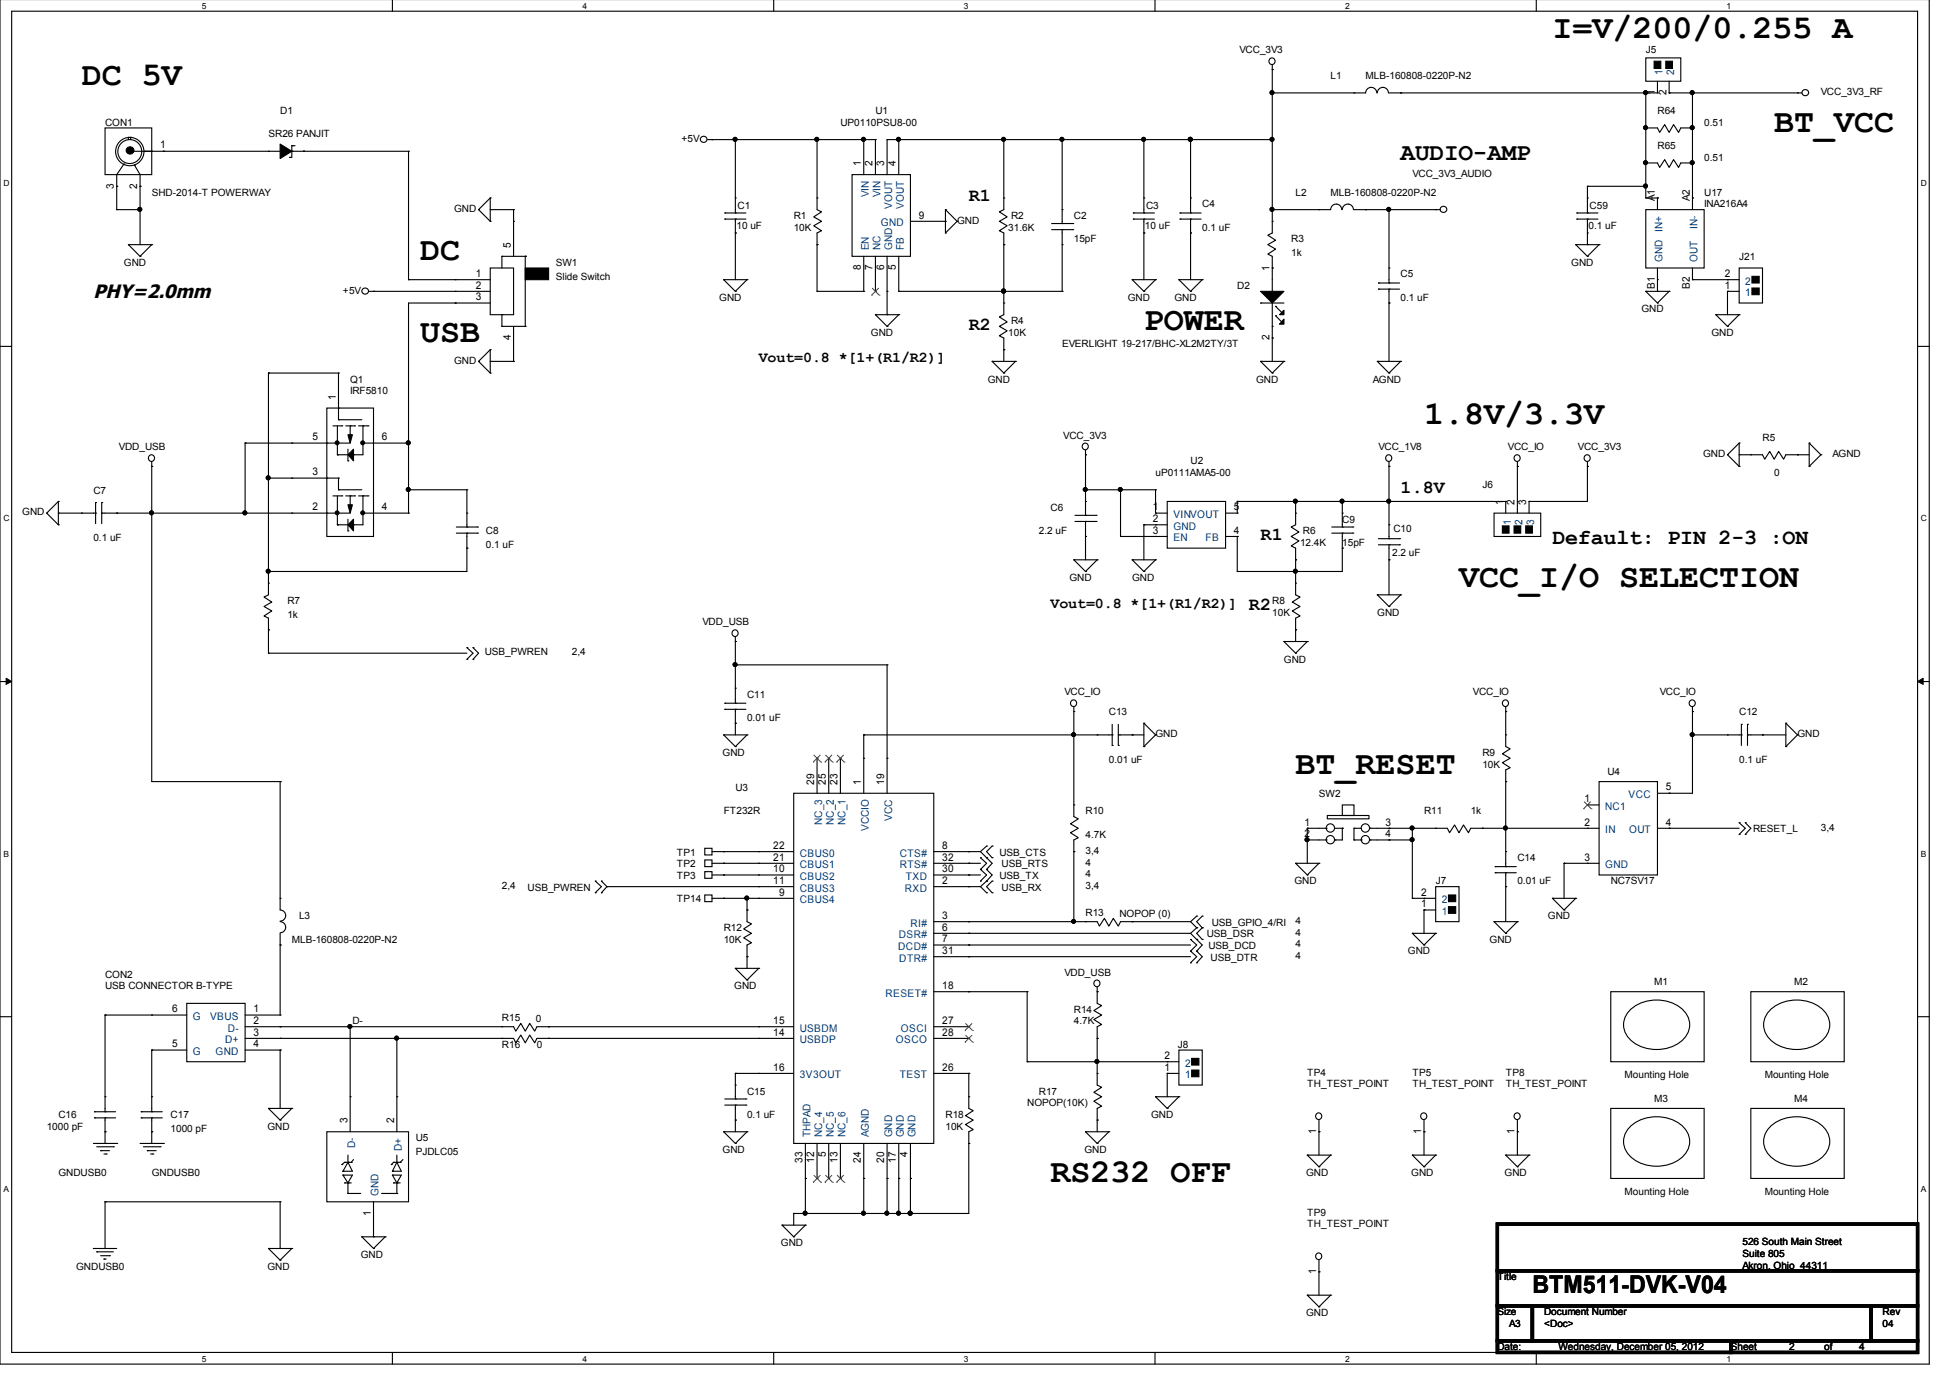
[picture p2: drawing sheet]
<svg xmlns="http://www.w3.org/2000/svg" width="297mm" height="210mm" viewBox="0 0 297 210" stroke-linecap="round" stroke-linejoin="round" font-family="sans-serif">
<defs><g id="words">
<g font-size="5.1">
<text x="236.5" y="5.9">I=V/200/0.255 A</text>
<text x="12.4" y="13">DC 5V</text>
<text x="270.3" y="20.1">BT_VCC</text>
<text x="64" y="39.6">DC</text>
<text x="64" y="52.1">USB</text>
<text x="174.2" y="50.3">POWER</text>
<text x="216.9" y="64.5">1.8V/3.3V</text>
<text x="222.2" y="89.4">VCC_I/O SELECTION</text>
<text x="197.4" y="117.9">BT_RESET</text>
<text x="160" y="180.1">RS232 OFF</text>
</g>
<g font-size="3.7">
<text x="213.4" y="24.4">AUDIO-AMP</text>
<text x="233.4" y="196.9">BTM511-DVK-V04</text>
</g>
<text font-size="3.3" x="236.5" y="82.8">Default: PIN 2-3 :ON</text>
<text font-size="2.9" x="14.2" y="45.4">PHY=2.0mm</text>
<g font-size="2.8">
<text x="147.6" y="30.7">R1</text>
<text x="147.6" y="50.2">R2</text>
<text x="213.4" y="75.1">1.8V</text>
<text x="192" y="82.2">R1</text>
<text x="190.2" y="92.9">R2</text>
</g>
<g font-size="2.3">
<text x="115.6" y="55.2">Vout=0.8 *[1+(R1/R2)]</text>
<text x="160" y="92.6">Vout=0.8 *[1+(R1/R2)]</text>
</g>
<g font-size="1.6" fill="#004080">
<text x="253.2" y="11.4" transform="rotate(-90 253.2 11.4)">1</text>
<text x="255" y="11.4" transform="rotate(-90 255 11.4)">2</text>
<text x="132.3" y="30.1" transform="rotate(-90 132.3 30.1)">VIN</text>
<text x="134.1" y="30.1" transform="rotate(-90 134.1 30.1)">VIN</text>
<text x="134.2" y="34.5">GND</text>
<text x="135.9" y="31.8" transform="rotate(-90 135.9 31.8)">VOUT</text>
<text x="137.7" y="31.8" transform="rotate(-90 137.7 31.8)">VOUT</text>
<text x="253.2" y="35.3" transform="rotate(-90 253.2 35.3)">IN+</text>
<text x="258.6" y="34.9" transform="rotate(-90 258.6 34.9)">IN-</text>
<text x="132.3" y="38.1" transform="rotate(-90 132.3 38.1)">EN</text>
<text x="134.1" y="38.1" transform="rotate(-90 134.1 38.1)">NC</text>
<text x="135.9" y="38.1" transform="rotate(-90 135.9 38.1)">GND</text>
<text x="137.7" y="38.1" transform="rotate(-90 137.7 38.1)">FB</text>
<text x="253.2" y="39.9" transform="rotate(-90 253.2 39.9)">GND</text>
<text x="258.6" y="39.9" transform="rotate(-90 258.6 39.9)">OUT</text>
<text x="265.9" y="45.1">1</text>
<text x="265.9" y="43.4">2</text>
<text x="178.7" y="78.9">VINVOUT</text>
<text x="178.7" y="80.7">GND</text>
<text x="178.7" y="82.5">EN</text>
<text x="183.6" y="82.5">FB</text>
<text x="230.1" y="79.9" transform="rotate(-90 230.1 79.9)">1</text>
<text x="231.9" y="79.9" transform="rotate(-90 231.9 79.9)">2</text>
<text x="233.7" y="79.9" transform="rotate(-90 233.7 79.9)">3</text>
<text x="125.2" y="125.7" transform="rotate(-90 125.2 125.7)">NC_3</text>
<text x="127" y="125.7" transform="rotate(-90 127 125.7)">NC_2</text>
<text x="128.8" y="125.7" transform="rotate(-90 128.8 125.7)">NC_1</text>
<text x="135.9" y="125" transform="rotate(-90 135.9 125)">VCC</text>
<text x="244.5" y="123.4">NC1</text>
<text x="248.1" y="121.6">VCC</text>
<text x="121.8" y="130.5">CBUS0</text>
<text x="132.3" y="126.6" transform="rotate(-90 132.3 126.6)">VCCIO</text>
<text x="137.1" y="130.5">CTS#</text>
<text x="244.5" y="126.9">IN</text>
<text x="248.2" y="126.9">OUT</text>
<text x="121.8" y="135.8">CBUS3</text>
<text x="121.8" y="134">CBUS2</text>
<text x="121.8" y="132.3">CBUS1</text>
<text x="121.8" y="137.6">CBUS4</text>
<text x="137.1" y="132.3">RTS#</text>
<text x="137.8" y="135.8">RXD</text>
<text x="138" y="134">TXD</text>
<text x="219.6" y="137.6">2</text>
<text x="244.5" y="132.3">GND</text>
<text x="136.9" y="142.9">DSR#</text>
<text x="138.7" y="141.2">RI#</text>
<text x="219.6" y="139.4">1</text>
<text x="136.8" y="144.7">DCD#</text>
<text x="137" y="146.5">DTR#</text>
<text x="29.4" y="155.4">G</text>
<text x="32" y="155.4">VBUS</text>
<text x="134.9" y="151.8">RESET#</text>
<text x="29.4" y="160.7">G</text>
<text x="32.9" y="160.7">GND</text>
<text x="34.3" y="158.9">D+</text>
<text x="34.7" y="157.2">D-</text>
<text x="121.8" y="157.2">USBDM</text>
<text x="121.8" y="158.9">USBDP</text>
<text x="136.5" y="158.9">OSCO</text>
<text x="137.2" y="157.2">OSCI</text>
<text x="121.8" y="164.3">3V3OUT</text>
<text x="137.1" y="164.3">TEST</text>
<text x="180.5" y="164.3">1</text>
<text x="180.5" y="162.5">2</text>
<text x="123.4" y="173.2" transform="rotate(-90 123.4 173.2)">THPAD</text>
<text x="125.2" y="173.2" transform="rotate(-90 125.2 173.2)">NC_4</text>
<text x="127" y="173.2" transform="rotate(-90 127 173.2)">NC_5</text>
<text x="128.8" y="173.2" transform="rotate(-90 128.8 173.2)">NC_6</text>
<text x="132.3" y="173.2" transform="rotate(-90 132.3 173.2)">AGND</text>
<text x="135.9" y="173.2" transform="rotate(-90 135.9 173.2)">GND</text>
<text x="137.7" y="173.2" transform="rotate(-90 137.7 173.2)">GND</text>
<text x="139.4" y="173.2" transform="rotate(-90 139.4 173.2)">GND</text>
<text x="54.1" y="174.9" transform="rotate(-90 54.1 174.9)">D-</text>
<text x="61.2" y="175.4" transform="rotate(-90 61.2 175.4)">D+</text>
<text x="57.7" y="182.1" transform="rotate(-90 57.7 182.1)">GND</text>
</g>
<g font-size="1.6">
<text x="252.1" y="14.5" transform="rotate(-90 252.1 14.5)">1</text>
<text x="253.8" y="14.5" transform="rotate(-90 253.8 14.5)">2</text>
<text x="24.4" y="22.6">1</text>
<text x="17.4" y="28.7" transform="rotate(-90 17.4 28.7)">3</text>
<text x="20.9" y="28.7" transform="rotate(-90 20.9 28.7)">2</text>
<text x="131.1" y="25.3" transform="rotate(-90 131.1 25.3)">1</text>
<text x="132.9" y="25.3" transform="rotate(-90 132.9 25.3)">2</text>
<text x="134.7" y="25.3" transform="rotate(-90 134.7 25.3)">3</text>
<text x="136.5" y="25.3" transform="rotate(-90 136.5 25.3)">4</text>
<text x="140" y="33.3">9</text>
<text x="252.1" y="30.7" transform="rotate(-90 252.1 30.7)">A1</text>
<text x="257.4" y="30.7" transform="rotate(-90 257.4 30.7)">A2</text>
<text x="77.8" y="37.8" transform="rotate(-90 77.8 37.8)">5</text>
<text x="131.1" y="41.2" transform="rotate(-90 131.1 41.2)">8</text>
<text x="132.9" y="41.2" transform="rotate(-90 132.9 41.2)">7</text>
<text x="134.7" y="41.2" transform="rotate(-90 134.7 41.2)">6</text>
<text x="136.5" y="41.2" transform="rotate(-90 136.5 41.2)">5</text>
<text x="193.4" y="41.3" transform="rotate(-90 193.4 41.3)">1</text>
<text x="72.5" y="42.2">1</text>
<text x="72.5" y="44">2</text>
<text x="72.5" y="45.7">3</text>
<text x="252.1" y="44" transform="rotate(-90 252.1 44)">B1</text>
<text x="257.4" y="44" transform="rotate(-90 257.4 44)">B2</text>
<text x="262.7" y="44">1</text>
<text x="262.7" y="42.2">2</text>
<text x="77.8" y="51.8" transform="rotate(-90 77.8 51.8)">4</text>
<text x="193.4" y="51.8" transform="rotate(-90 193.4 51.8)">2</text>
<text x="51.1" y="60.9" transform="rotate(-90 51.1 60.9)">1</text>
<text x="47.6" y="67.1">5</text>
<text x="58.2" y="67.1">6</text>
<text x="47.6" y="77.7">2</text>
<text x="47.6" y="72.4">3</text>
<text x="58.2" y="77.7">4</text>
<text x="175.6" y="77.7">1</text>
<text x="188" y="77.7">5</text>
<text x="228.9" y="76.9" transform="rotate(-90 228.9 76.9)">1</text>
<text x="230.7" y="76.9" transform="rotate(-90 230.7 76.9)">2</text>
<text x="232.5" y="76.9" transform="rotate(-90 232.5 76.9)">3</text>
<text x="175.6" y="79.5">2</text>
<text x="175.6" y="81.3">3</text>
<text x="188" y="81.3">4</text>
<text x="124" y="119.6" transform="rotate(-90 124 119.6)">29</text>
<text x="125.8" y="119.6" transform="rotate(-90 125.8 119.6)">25</text>
<text x="127.6" y="119.6" transform="rotate(-90 127.6 119.6)">23</text>
<text x="131.1" y="119.6" transform="rotate(-90 131.1 119.6)">1</text>
<text x="134.7" y="119.6" transform="rotate(-90 134.7 119.6)">19</text>
<text x="198.7" y="125.7">1</text>
<text x="211.1" y="125.7">3</text>
<text x="241.4" y="122.2">1</text>
<text x="241.4" y="125.7">2</text>
<text x="253.7" y="125.7">4</text>
<text x="253.7" y="120.4">5</text>
<text x="117.8" y="131.1">21</text>
<text x="117.8" y="129.3">22</text>
<text x="143.5" y="131.1">32</text>
<text x="143.5" y="129.3">8</text>
<text x="198.7" y="127.5">2</text>
<text x="211.1" y="127.5">4</text>
<text x="241.4" y="131.1">3</text>
<text x="117.8" y="134.6">11</text>
<text x="117.8" y="132.9">10</text>
<text x="118.7" y="136.4">9</text>
<text x="143.5" y="132.9">30</text>
<text x="143.5" y="134.6">2</text>
<text x="216.5" y="136.4">2</text>
<text x="143.5" y="140">3</text>
<text x="143.5" y="141.7">6</text>
<text x="143.5" y="143.5">7</text>
<text x="216.5" y="138.2">1</text>
<text x="143.5" y="145.3">31</text>
<text x="26.2" y="154.2">6</text>
<text x="38.6" y="154.2">1</text>
<text x="38.6" y="156">2</text>
<text x="117.8" y="156">15</text>
<text x="143.5" y="156">27</text>
<text x="143.5" y="150.6">18</text>
<text x="26.2" y="159.5">5</text>
<text x="38.6" y="157.7">3</text>
<text x="38.6" y="159.5">4</text>
<text x="117.8" y="157.7">14</text>
<text x="143.5" y="157.7">28</text>
<text x="177.4" y="161.3">2</text>
<text x="117.8" y="163.1">16</text>
<text x="143.5" y="163.1">26</text>
<text x="177.4" y="163.1">1</text>
<text x="52.9" y="171.1" transform="rotate(-90 52.9 171.1)">3</text>
<text x="60" y="171.1" transform="rotate(-90 60 171.1)">2</text>
<text x="200.5" y="172.7" transform="rotate(-90 200.5 172.7)">1</text>
<text x="216.5" y="172.7" transform="rotate(-90 216.5 172.7)">1</text>
<text x="230.7" y="172.7" transform="rotate(-90 230.7 172.7)">1</text>
<text x="122.3" y="177.1" transform="rotate(-90 122.3 177.1)">33</text>
<text x="124" y="177.1" transform="rotate(-90 124 177.1)">12</text>
<text x="125.8" y="176.3" transform="rotate(-90 125.8 176.3)">5</text>
<text x="127.6" y="177.1" transform="rotate(-90 127.6 177.1)">13</text>
<text x="131.1" y="177.1" transform="rotate(-90 131.1 177.1)">24</text>
<text x="134.7" y="177.1" transform="rotate(-90 134.7 177.1)">20</text>
<text x="136.5" y="177.1" transform="rotate(-90 136.5 177.1)">17</text>
<text x="138.3" y="176.3" transform="rotate(-90 138.3 176.3)">4</text>
<text x="56.5" y="185.2" transform="rotate(-90 56.5 185.2)">1</text>
<text x="200.5" y="194.1" transform="rotate(-90 200.5 194.1)">1</text>
</g>
<g font-size="1.5">
<text x="188.8" y="8.1">VCC_3V3</text>
<text x="250.7" y="8.1">J5</text>
<text x="42.7" y="17.4">D1</text>
<text x="133.3" y="17.4">U1</text>
<text x="202.7" y="12">L1</text>
<text x="208" y="12">MLB-160808-0220P-N2</text>
<text x="252.5" y="17.4">R64</text>
<text x="277.4" y="14.5">VCC_3V3_RF</text>
<text x="16" y="19.1">CON1</text>
<text x="40.9" y="20.9">SR26 PANJIT</text>
<text x="103.8" y="21.6">+5V</text>
<text x="128" y="19.1">UP0110PSU8-00</text>
<text x="252.5" y="22.7">R65</text>
<text x="259.6" y="19.1">0.51</text>
<text x="23.1" y="29.8">SHD-2014-T POWERWAY</text>
<text x="197.4" y="29.8">L2</text>
<text x="202.7" y="29.8">MLB-160808-0220P-N2</text>
<text x="215.1" y="26.9">VCC_3V3_AUDIO</text>
<text x="259.6" y="29.8">U17</text>
<text x="259.6" y="24.5">0.51</text>
<text x="69.2" y="32.3">GND</text>
<text x="112.2" y="34.8">10 uF</text>
<text x="112.4" y="31.8">C1</text>
<text x="120.9" y="33.4">R1</text>
<text x="120.9" y="35.2">10K</text>
<text x="145.8" y="34.1">GND</text>
<text x="153.6" y="35.2">31.6K</text>
<text x="154" y="33.4">R2</text>
<text x="163.6" y="33.4">C2</text>
<text x="174.4" y="34.8">10 uF</text>
<text x="174.6" y="31.8">C3</text>
<text x="183.1" y="31.6">C4</text>
<text x="183.1" y="35.2">0.1 uF</text>
<text x="242" y="34.8">0.1 uF</text>
<text x="242.1" y="31.8">C59</text>
<text x="259.6" y="31.6">INA216A4</text>
<text x="18.9" y="40.5">GND</text>
<text x="84.7" y="40.5">SW1</text>
<text x="163.6" y="36.9">15pF</text>
<text x="196.7" y="36.9">R3</text>
<text x="196.7" y="39">1k</text>
<text x="239.4" y="40.5">GND</text>
<text x="264.9" y="39.6">J21</text>
<text x="52.2" y="44.7">+5V</text>
<text x="84.7" y="42.6">Slide Switch</text>
<text x="109.6" y="45.8">GND</text>
<text x="171.8" y="45.8">GND</text>
<text x="178.9" y="45.8">GND</text>
<text x="188.5" y="44">D2</text>
<text x="213.4" y="42.3">C5</text>
<text x="213.4" y="45.8">0.1 uF</text>
<text x="250" y="47.6">GND</text>
<text x="132.7" y="51.2">GND</text>
<text x="153.6" y="51.2">10K</text>
<text x="154" y="49.4">R4</text>
<text x="161.8" y="52.9">EVERLIGHT 19-217/BHC-XL2M2TY/3T</text>
<text x="260.7" y="51.2">GND</text>
<text x="53.3" y="58.3">Q1</text>
<text x="69.2" y="55.4">GND</text>
<text x="150.5" y="58.3">GND</text>
<text x="191.3" y="58.3">GND</text>
<text x="209.1" y="58.3">AGND</text>
<text x="53.3" y="60">IRF5810</text>
<text x="18.1" y="68.6">VDD_USB</text>
<text x="162" y="66.8">VCC_3V3</text>
<text x="181.4" y="70.7">U2</text>
<text x="210" y="68.6">VCC_1V8</text>
<text x="229.7" y="68.6">VCC_IO</text>
<text x="240.4" y="68.6">VCC_3V3</text>
<text x="259.4" y="69.6">GND</text>
<text x="268.5" y="67.2">R5</text>
<text x="279.1" y="69.6">AGND</text>
<text x="14.2" y="75.2">C7</text>
<text x="160" y="77.8">C6</text>
<text x="176" y="72.5">uP0111AMA5-00</text>
<text x="225.8" y="74.3">J6</text>
<text x="270.3" y="72.5">0</text>
<text x="3.4" y="78.5">GND</text>
<text x="14.2" y="82.5">0.1 uF</text>
<text x="74" y="81.4">C8</text>
<text x="74" y="83.5">0.1 uF</text>
<text x="158.2" y="81.4">2.2 uF</text>
<text x="198" y="83.2">12.4K</text>
<text x="198.5" y="81.4">R6</text>
<text x="204.5" y="79.6">C9</text>
<text x="204.5" y="83.2">15pF</text>
<text x="212.3" y="81">C10</text>
<text x="162.9" y="88.5">GND</text>
<text x="172.5" y="88.5">GND</text>
<text x="212.1" y="84.8">2.2 uF</text>
<text x="43.8" y="92">R7</text>
<text x="43.8" y="94.2">1k</text>
<text x="107" y="95.3">VDD_USB</text>
<text x="193.8" y="92">R8</text>
<text x="193.8" y="93.8">10K</text>
<text x="209.8" y="93.8">GND</text>
<text x="73.8" y="99.8">USB_PWREN</text>
<text x="87.1" y="99.8">2,4</text>
<text x="195.6" y="100.9">GND</text>
<text x="113.8" y="106.3">C11</text>
<text x="162.1" y="105.9">VCC_IO</text>
<text x="224.4" y="105.9">VCC_IO</text>
<text x="252.8" y="105.9">VCC_IO</text>
<text x="113.8" y="109.8">0.01 uF</text>
<text x="168.9" y="109">C13</text>
<text x="176" y="112.3">GND</text>
<text x="264.9" y="109">C12</text>
<text x="273.8" y="112.3">GND</text>
<text x="110.1" y="115.2">GND</text>
<text x="168.9" y="116.3">0.01 uF</text>
<text x="225.8" y="115.2">R9</text>
<text x="225.8" y="116.9">10K</text>
<text x="244.9" y="118">U4</text>
<text x="264.9" y="116.3">0.1 uF</text>
<text x="110.2" y="124.1">FT232R</text>
<text x="112" y="120.5">U3</text>
<text x="165.4" y="124.1">R10</text>
<text x="200.9" y="121.4">SW2</text>
<text x="216.9" y="124.1">R11</text>
<text x="224" y="124.1">1k</text>
<text x="103.1" y="130.3">TP1</text>
<text x="152.2" y="130.3">USB_CTS</text>
<text x="165.4" y="131.8">4</text>
<text x="165.4" y="130.1">3,4</text>
<text x="165.4" y="127.6">4.7K</text>
<text x="231.1" y="131.2">C14</text>
<text x="267" y="126.8">RESET_L</text>
<text x="277.4" y="126.5">3,4</text>
<text x="76.5" y="135.4">2,4</text>
<text x="80.3" y="135.7">USB_PWREN</text>
<text x="103.1" y="133.9">TP3</text>
<text x="103.1" y="137.4">TP14</text>
<text x="103.1" y="132.1">TP2</text>
<text x="152.2" y="133.9">USB_TX</text>
<text x="152.6" y="132.1">USB_RTS</text>
<text x="152.6" y="135.7">USB_RX</text>
<text x="165.4" y="135.4">3,4</text>
<text x="165.4" y="133.6">4</text>
<text x="197.2" y="134.7">GND</text>
<text x="218.7" y="134.7">J7</text>
<text x="231.1" y="134.7">0.01 uF</text>
<text x="245.4" y="134.7">NC7SV17</text>
<text x="44.5" y="143.6">MLB-160808-0220P-N2</text>
<text x="45.6" y="140.1">L3</text>
<text x="110.2" y="141.8">R12</text>
<text x="110.2" y="143.6">10K</text>
<text x="165.4" y="139.5">R13</text>
<text x="170.5" y="139.7">NOPOP (0)</text>
<text x="183.8" y="142.8">USB_DSR</text>
<text x="184.6" y="141">USB_GPIO_4/RI</text>
<text x="197.4" y="142.5">4</text>
<text x="197.4" y="140.7">4</text>
<text x="226.9" y="143.6">GND</text>
<text x="235.8" y="140.1">GND</text>
<text x="16" y="148.9">CON2</text>
<text x="162.1" y="148.6">VDD_USB</text>
<text x="184.1" y="144.5">USB_DCD</text>
<text x="184.4" y="146.3">USB_DTR</text>
<text x="197.4" y="144.3">4</text>
<text x="197.4" y="146.1">4</text>
<text x="214.5" y="145.4">GND</text>
<text x="16" y="150.7">USB CONNECTOR B-TYPE</text>
<text x="76.5" y="155.5">R15</text>
<text x="81.6" y="155.7">0</text>
<text x="111.8" y="150.7">GND</text>
<text x="163.6" y="154.3">R14</text>
<text x="252" y="150">M1</text>
<text x="273.3" y="150">M2</text>
<text x="53.7" y="156.1">D-</text>
<text x="76.5" y="159.6">R16</text>
<text x="81.8" y="159.6">0</text>
<text x="163.6" y="156.1">4.7K</text>
<text x="179.4" y="159.6">J8</text>
<text x="113.8" y="166.7">C15</text>
<text x="158.2" y="166.7">R17</text>
<text x="199.1" y="163.8">TP4</text>
<text x="199.1" y="165.6">TH_TEST_POINT</text>
<text x="215.1" y="163.8">TP5</text>
<text x="215.1" y="165.6">TH_TEST_POINT</text>
<text x="229.4" y="163.8">TP8</text>
<text x="229.4" y="165.6">TH_TEST_POINT</text>
<text x="247.5" y="164.3">Mounting Hole</text>
<text x="252" y="167.8">M3</text>
<text x="268.8" y="164.3">Mounting Hole</text>
<text x="273.3" y="167.8">M4</text>
<text x="7.1" y="172.1">1000 pF</text>
<text x="8.9" y="170.3">C16</text>
<text x="26" y="170.3">C17</text>
<text x="26" y="172.4">1000 pF</text>
<text x="40.7" y="172.1">GND</text>
<text x="63.3" y="173.8">U5</text>
<text x="113.8" y="170.3">0.1 uF</text>
<text x="144" y="170.3">R18</text>
<text x="144" y="172.1">10K</text>
<text x="156.5" y="168.5">NOPOP(10K)</text>
<text x="175.3" y="170.3">GND</text>
<text x="8.9" y="179.2">GNDUSB0</text>
<text x="23.1" y="179.2">GNDUSB0</text>
<text x="63.3" y="176">PJDLC05</text>
<text x="110.1" y="175.6">GND</text>
<text x="165.2" y="175.6">GND</text>
<text x="199" y="179.2">GND</text>
<text x="215" y="179.2">GND</text>
<text x="229.2" y="179.2">GND</text>
<text x="199.1" y="185.2">TP9</text>
<text x="247.5" y="182">Mounting Hole</text>
<text x="268.8" y="182">Mounting Hole</text>
<text x="54.9" y="191.6">GND</text>
<text x="119" y="189.8">GND</text>
<text x="199.1" y="187">TH_TEST_POINT</text>
<text x="265.4" y="189.7">526 South Main Street</text>
<text x="265.4" y="191.4">Suite 805</text>
<text x="11.6" y="193.4">GNDUSB0</text>
<text x="40.7" y="193.4">GND</text>
<text x="228.1" y="195">Title</text>
<text x="265.4" y="193.2">Akron, Ohio 44311</text>
<text x="199" y="200.5">GND</text>
<text x="228.1" y="200.3">Size</text>
<text x="229.9" y="202.1">A3</text>
<text x="235.2" y="200.3">Document Number</text>
<text x="235.2" y="202.1">&lt;Doc&gt;</text>
<text x="286.8" y="200.3">Rev</text>
<text x="286.8" y="202.1">04</text>
<text x="228.1" y="205.7">Date:</text>
<text x="237.4" y="205.7">Wednesday, December 05, 2012</text>
<text x="263.7" y="205.7">Sheet</text>
<text x="272.5" y="205.7">2</text>
<text x="277.9" y="205.7">of</text>
<text x="283.2" y="205.7">4</text>
</g>
<g font-size="1.3">
<text x="30.7" y="1.4">5</text>
<text x="88.7" y="1.4">4</text>
<text x="146.8" y="1.4">3</text>
<text x="204.9" y="1.4">2</text>
<text x="263" y="1.4">1</text>
<text x=".5" y="28.4">D</text>
<text x="292.6" y="28.4">D</text>
<text x=".5" y="79.4">C</text>
<text x="292.6" y="79.4">C</text>
<text x=".5" y="130.5">B</text>
<text x="292.6" y="130.5">B</text>
<text x=".5" y="181.5">A</text>
<text x="292.6" y="181.5">A</text>
<text x="30.7" y="207.4">5</text>
<text x="88.7" y="207.4">4</text>
<text x="146.8" y="207.4">3</text>
<text x="204.9" y="207.4">2</text>
<text x="263" y="207.4">1</text>
</g>
</g></defs>
<path d="M0 -.1v207.9h293.9v-207.9M1.8 1.7h290.3v204.3h-290.3z" fill="none" stroke="#000" stroke-width=".17"/>
<g fill="#fff">
<path d="M30.7 .2h.6v1.3h-.6z"/>
<path d="M30.7 206.3h.6v1.3h-.6z"/>
</g>
<path d="M59.8 -.1v1.8M59.8 206v1.8" fill="none" stroke="#000" stroke-width=".17"/>
<g fill="#fff">
<path d="M88.7 .2h.6v1.3h-.6z"/>
<path d="M88.7 206.3h.6v1.3h-.6z"/>
</g>
<path d="M117.9 -.1v1.8M117.9 206v1.8" fill="none" stroke="#000" stroke-width=".17"/>
<g fill="#fff">
<path d="M146.8 .2h.6v1.3h-.6z"/>
<path d="M146.8 206.3h.6v1.3h-.6z"/>
</g>
<path d="M175.9 -.1v1.8M175.9 206v1.8" fill="none" stroke="#000" stroke-width=".17"/>
<g fill="#fff">
<path d="M204.9 .2h.6v1.3h-.6z"/>
<path d="M204.9 206.3h.6v1.3h-.6z"/>
</g>
<path d="M234 -.1v1.8M234 206v1.8" fill="none" stroke="#000" stroke-width=".17"/>
<g fill="#fff">
<path d="M263 .2h.6v1.3h-.6z"/>
<path d="M263 206.3h.6v1.3h-.6z"/>
<path d="M.5 27.2h.9v1.3h-.9z"/>
<path d="M292.6 27.2h.9v1.3h-.9z"/>
<path d="M.5 78.2h.9v1.4h-.9z"/>
<path d="M292.6 78.2h.9v1.4h-.9z"/>
</g>
<path d="M0 52.8h1.8M292.1 52.8h1.8" fill="none" stroke="#000" stroke-width=".17"/>
<g fill="#fff">
<path d="M.5 129.3h.8v1.4h-.8z"/>
<path d="M292.6 129.3h.8v1.4h-.8z"/>
</g>
<path d="M0 103.8h1.8M292.1 103.8h1.8" fill="none" stroke="#000" stroke-width=".17"/>
<path d="M.9 103.3l.9 .5-.9 .4zM292.1 103.8l.8-.5v.9z" fill="#000" stroke="#000" stroke-width=".15"/>
<g fill="#fff">
<path d="M.5 180.4h.7v1.3h-.7z"/>
<path d="M292.6 180.4h.7v1.3h-.7z"/>
</g>
<g fill="none" stroke="#000" stroke-width=".17">
<path d="M16 19.5h7.1v7.1h-7.1zM193.8 10.6h.1M193.8 14.2h.1M193.8 14.2h14.2a.85 .85 0 0 1 .9-.9 .85 .85 0 0 1 .8 .9M193.8 9.9v25.6l-.7 .3 1.2 .8-1.2 .7 1.2 .6-1.2 .8 .7 .3v5.4M206.2 14.2h.1M209.8 14.2a.85 .85 0 0 1 .9-.9 .85 .85 0 0 1 .8 .9M211.6 14.2h40.9M213.4 14.2h.1M250.7 8.8h5.3v3.6h-5.3zM250.7 14.2h.1M250.7 19.5h.1"/>
<path d="M250.7 19.5h1.8l.3 .7 .8-1.2 .7 1.2 .6-1.2 .8 1.2 .3-.7h1.8M250.7 14.2v16M252.5 14.2h.1M252.5 12.4v1.8M254.3 14.2h.1M254.3 14.2h20.2M254.3 12.4v1.8M257.8 14.2h.1M257.8 19.5h.1M257.8 14.2v17.7M273.8 14.2h.1M17.8 28.4h.1"/>
<path d="M17.8 31.9h.1M17.8 31.9h3.5M18.9 25h.1M18.9 25l-1.1 1.6v5.3M19.6 37.3h.1M19.6 20.9h.1M19.6 23h23.1M19.6 37.3h3.5M19.6 37.3l1.7 1.7M19.6 20.9v.4M19.9 20.9h.1M19.9 20.9v.4"/>
<path d="M20.5 25.2h.1M20.5 25.2l.8 1.4v10.7M21.3 31.9h.1M21.3 28.4h.1M21.3 39h.1M22 23h.1M23.1 37.3h.1M23.1 23h.1M23.1 37.3l-1.8 1.7M24.9 23h.1M40.9 23h.1M44.1 24h.1"/>
<path d="M44.5 23h.1M44.5 22.2h.1M44.5 23h17.7M44.5 22.2v1.8h-.4M44.5 22.2h.3M44.8 22.2h.1M46.2 23h.1M62.2 23h.1M62.2 23v19.6M72.9 31.9h.1M72.9 31.9l1.8 1.8M74.7 31.9h.1"/>
<path d="M74.7 33.7h.1M74.7 30.2h.1M74.7 31.9h3.5M74.7 30.2v3.5M74.7 30.2l-1.8 1.7M76.5 39h.1M76.5 39v1.8M76.5 39h3.5M78.2 31.9h.1M78.2 33.7h.1M78.2 31.9v7.1M80 39h.1"/>
<path d="M80 39v10.7M107.8 21.3h25.6M108.5 21.3h.1M110.4 32.4h.1M110.4 33.4h.1M110.4 32.4h3.2M110.4 33.4h3.2M112 35.5h.1M112 21.3h.1M112 33.4h.1M112 32.4h.1M112 30.2h.1"/>
<path d="M112 21.3v11.1M112 33.4v9.2M124.5 21.3h.1M124.5 37.3h.1M124.5 21.3v10.6l.6 .4-1.1 .7 1.1 .7-1.1 .7 1.1 .8-.6 .3v8.9M124.5 30.2h.1M129.8 26.6h8.9v12.4h-8.9zM131.6 21.3h.1M131.6 21.3v5.3M131.6 39v5.4M133.4 21.3h.1M133.4 21.3v5.3"/>
<path d="M133.4 39v5.4M135.1 21.3h.1M135.1 21.3v5.3M135.1 39v8.9M135.1 21.3h58.7M136.9 21.3h.1M136.9 21.3v5.3M136.9 39v5.4M138.7 33.7h5.3M144 35.5h.1M144 31.9h.1M144 33.7h.1"/>
<path d="M144 31.9v3.6M144 31.9l1.8 1.8M145.8 33.7h.1M145.8 33.7l-1.8 1.8M152.9 21.3h.1M152.9 37.3h.1M152.9 21.3v10.6l-.7 .4 1.2 .7-1.2 .7 1.2 .7-1.2 .8 .7 .3v12.4l-.7 .4 1.2 .7-1.2 .7 1.2 .7-1.2 .8 .7 .3v3.5M152.9 30.2h.1M160.2 35h3.2M160.2 34.1h3.2M161.8 21.3h.1M161.8 34.1h.1"/>
<path d="M161.8 35h.1M161.8 31.9h.1M161.8 37.3h.1M161.8 21.3v12.8M161.8 35v9.4M163.4 35h.1M163.4 34.1h.1M172.6 32.4h.1M172.6 33.4h.1M172.6 32.4h3.3M172.6 33.4h3.3M174.2 21.3h.1"/>
<path d="M174.2 35.5h.1M174.2 33.4h.1M174.2 32.4h.1M174.2 30.2h.1M174.2 21.3v11.1M174.2 33.4v9.2M179.7 32.4h.1M179.7 33.4h.1M179.7 32.4h3.3M179.7 33.4h3.3M181.4 21.3h.1M181.4 35.5h.1"/>
<path d="M181.4 33.4h.1M181.4 32.4h.1M181.4 30.2h.1M181.4 21.3v11.1M181.4 33.4v9.2M193.8 31.9h.1M193.8 21.3h.1M193.8 31.9h8.9a.85 .85 0 0 1 .8-.8 .85 .85 0 0 1 .9 .8M193.8 33.7h.1M200.9 31.9h.1M204.5 31.9a.85 .85 0 0 1 .8-.8 .85 .85 0 0 1 .9 .8M206.2 31.9h13.2"/>
<path d="M208 31.9h.1M211.6 31.9h.1M211.6 31.9v11.2M218.7 31.9h.1M240 37.3h.1M240 37.3h3.6M240 37.3l1.8 1.7M240.2 32.4h.1M240.2 33.4h.1M240.2 32.4h3.2M240.2 33.4h3.2M241.8 28.4h.1"/>
<path d="M241.8 37.3h.1M241.8 39h.1M241.8 33.4h.1M241.8 32.4h.1M241.8 35.5h.1M241.8 30.2h.1M241.8 28.4v4M241.8 33.4v3.9M241.8 28.4h8.9M243.6 37.3h.1M243.6 37.3l-1.8 1.7M250.7 31.9h8.9v8.9h-8.9z"/>
<path d="M250.7 24.8h.1M250.7 28.4h.1M250.7 30.2h.1M250.7 24.8h1.8l.3 .7 .8-1.2 .7 1.2 .6-1.2 .8 1.2 .3-.7h1.8M250.7 30.2h1.8M252.5 30.2h.1M252.5 30.2v1.7M257.8 24.8h.1M257.8 30.2h.1M40.9 56.8h.1M40.9 56.8v33.8l-.7 .3 1.2 .8-1.2 .7 1.2 .7-1.2 .7 .7 .4v5.3M40.9 56.8h10.7"/>
<path d="M51.6 56.8h.1M51.6 56.8v7.1M56.2 44.4h18.5M56.9 44.4h.1M62.2 42.6h.1M62.2 42.6h12.5M69.3 46.2h.1M69.3 42.6h.1M69.3 44.4h.1M72.9 55h.1M72.9 55l1.8 1.8M74.7 40.8h3.5v7.1h-3.5z"/>
<path d="M74.7 55h.1M74.7 56.8h.1M74.7 53.3h.1M74.7 46.2h-12.5v32M74.7 55h3.5M74.7 53.3v3.5M74.7 53.3l-1.8 1.7M76.5 49.7h.1M76.5 47.9h.1M76.5 47.9v1.8M76.5 49.7h3.5M78.2 55h.1"/>
<path d="M78.2 49.7v5.3M80 49.7h.1M110.2 42.6h.1M110.2 42.6h3.6M110.2 42.6l1.8 1.8M112 44.4h.1M113.8 42.6h.1M113.8 42.6l-1.8 1.8M124.5 44.4h.1M124.5 44.4h7.1M131.6 44.4h.1M133.4 47.9h.1"/>
<path d="M133.4 44.4h.1M133.4 47.9h3.5M133.4 47.9l1.7 1.8M135.1 47.9h.1M135.1 49.7h.1M135.1 44.4h.1M136.9 47.9h.1M136.9 44.4h.1M136.9 44.4h24.9M136.9 47.9l-1.8 1.8M151.1 55h.1M151.1 55h3.6"/>
<path d="M151.1 55l1.8 1.8M152.9 44.4h.1M152.9 53.3h.1M152.9 56.8h.1M152.9 46.2h.1M154.7 55h.1M154.7 55l-1.8 1.8M161.8 44.4h.1M172.5 42.6h.1M172.5 42.6h3.5M172.5 42.6l1.7 1.8M174.2 44.4h.1"/>
<path d="M176 42.6h.1M176 42.6l-1.8 1.8M179.6 42.6h.1M179.6 42.6h3.5M179.6 42.6l1.8 1.8M181.4 44.4h.1M183.1 42.6h.1M183.1 42.6l-1.7 1.8M192 55h.1M192 46.2h.1M192 46.2h3.6M192 55h3.6"/>
<path d="M192 55l1.8 1.8M193.8 51.5h.1M193.8 56.8h.1M193.8 44.4h.1M193.8 49.7h.1M193.8 40.8h.1M193.8 46.2v8.8M194.3 46.7h.1M194.3 48.1h.1M194.3 46.7l.9 .9M194.3 48.1l.9 .9M195.6 55h.1"/>
<path d="M195.6 55l-1.8 1.8M209.8 55h.1M209.8 55h3.6M209.8 55l1.8 1.8M210 43.1h.1M210 44h.1M210 43.1h3.2M210 44h3.2M211.6 46.2h.1M211.6 56.8h.1M211.6 44h.1M211.6 43.1h.1"/>
<path d="M211.6 40.8h.1M211.6 44v11M213.4 55h.1M213.4 55l-1.8 1.8M250.7 44.4h.1M250.7 44.4h3.6M250.7 44.4l1.8 1.8M252.5 44.4h.1M252.5 46.2h.1M252.5 42.6h.1M252.5 40.8v3.6M254.3 44.4h.1"/>
<path d="M254.3 44.4l-1.8 1.8M257.8 42.6h.1M257.8 40.8v1.8M257.8 42.6h7.1M261.4 47.9h.1M261.4 47.9h3.5M261.4 47.9l1.7 1.8M263.1 42.6h.1M263.1 44.4h.1M263.1 49.7h.1M263.1 44.4h1.8M263.1 44.4v3.5"/>
<path d="M264.9 40.8h3.6v5.4h-3.6zM264.9 47.9h.1M264.9 47.9l-1.8 1.8M7.1 78.2h.1M7.1 78.2l1.8 1.7M8.9 78.2h.1M8.9 79.9h.1M8.9 76.4h.1M8.9 78.2h5.7M8.9 76.4v3.5M8.9 76.4l-1.8 1.8M12.4 78.2h.1"/>
<path d="M14.6 78.2h.1M14.6 76.6h.1M14.6 76.6v3.2M15.5 76.6h.1M15.5 78.2h.1M15.5 78.2h37.8M15.5 76.6v3.2M17.8 78.2h.1M23.1 78.2h.1M23.1 71h.1M23.1 70.4v48.7h19.6M37.3 78.2h.1"/>
<path d="M37.3 67.5h.1M37.3 67.5h16M37.3 67.5v10.7M40.9 72.8h.1M40.9 72.8h10.7M44.5 67.5h.1M44.5 78.2h.1M44.5 72.8h.1M49.8 62.2h7.1v19.5h-7.1zM49.8 67.5h.1M49.8 78.2h.1M49.8 72.8h.1"/>
<path d="M50.7 64.9h1.4M50.7 75.5h1.4M51.4 69.3h.1M51.4 79.9h.1M51.4 69.3h1.6M51.4 79.9h1.6M51.4 64.9v4.4M51.4 75.5v4.4M51.6 63.9h.1M51.6 62.2h.1M51.6 74.6h.1M51.6 72.8h.1"/>
<path d="M51.6 74.6h3.5M51.6 63.9h3.5M51.6 72.8v1.8M52.1 64.9h.1M52.1 75.5h.1M52.7 64.9h1.3M52.7 75.5h1.3M53 70.2h.1M53 68.4v1.8M53 79.1v1.8M53.3 64.9h.1M53.3 75.5h.1"/>
<path d="M53.3 64.9v1.7M53.3 75.5v1.8M53.8 69.3h.1M53.8 79.9h.1M54 64.9h.1M54 75.5h.1M54.6 64.9h1.4M54.6 75.5h1.4M55.3 64.9h.1M55.3 67.5h.1M55.3 75.5h.1M55.3 78.2h.1"/>
<path d="M55.3 78.2h6.9M55.3 67.5h6.9M55.3 64.9v4.4h-1.5M55.3 75.5v4.4h-1.5M56 64.9h.1M56 75.5h.1M62.2 74.6h.1M62.2 67.5h.1M62.2 78.2h.1M62.2 74.6h8.9M71.1 74.6h.1M71.1 78.2h.1"/>
<path d="M71.1 74.6v5.7M163.7 79.4h3.3M163.7 78.5h3.3M165.4 74.6h.1M165.4 69.3h.1M165.4 78.5h.1M165.4 79.4h.1M165.4 76.4h.1M165.4 74.6h10.6M165.4 68.6v9.9M165.4 79.4v5.9M167 79.4h.1"/>
<path d="M167 78.5h.1M170.7 74.6h.1M170.7 74.6v7.1M174.2 79.9h.1M174.2 79.9v5.4M174.2 79.9h3.6M176 74.6h.1M176 78.2h.1M176 79.9h.1M176 78.2h1.8M176 74.6v3.6M177.8 76.4h8.9v7.1h-8.9z"/>
<path d="M186.7 78.2h1.8M188.5 76.4h.1M188.5 78.2h.1M188.5 76.4v1.8M188.5 76.4h40.9M197.4 76.4h.1M197.4 76.4v3.5l-.7 .4 1.2 .7-1.2 .7 1.2 .7-1.2 .8 .7 .3v7.1l.6 .3-1.1 .8 1.1 .7-1.1 .7 1.1 .7-.6 .4v3.5M197.4 78.2h.1M204.5 76.4h.1M204.5 78.2h.1M204.5 76.4v3.9M211.6 76.4h.1"/>
<path d="M211.6 71h.1M211.6 79.9h.1M211.6 70.4v11.7M227.6 78.2h7.1v3.5h-7.1zM229.4 76.4h.1M229.4 76.4v1.8M231.1 71h.1M231.1 76.4h.1M231.1 70.4v7.8M232.9 76.4h.1M232.9 76.4v1.8M241.8 71h.1"/>
<path d="M241.8 70.4v6h-8.9M263.1 69.3h.1M263.1 69.3l1.8 1.7M264.9 69.3h.1M264.9 71h.1M264.9 67.5h.1M264.9 69.3h3.6l.3 .6 .8-1.1 .7 1.1 .6-1.1 .8 1.1 .3-.6h3.6M264.9 67.5l-1.8 1.8M264.9 67.5v3.5M266.7 69.3h.1M273.8 69.3h.1M275.6 67.5h.1"/>
<path d="M275.6 71h.1M275.6 67.5v3.5M275.6 67.5l1.8 1.8M277.4 69.3h.1M277.4 69.3l-1.8 1.7M40.9 99.5h.1M40.9 95.9h.1M40.9 87.1h.1M40.9 88.8h.1M40.9 99.5h30.2M53 80.9h.1M69.5 81.2h3.2"/>
<path d="M69.5 80.3h3.2M71.1 83.5h.1M71.1 98.7h.1M71.1 80.3h.1M71.1 81.2h.1M71.1 81.2v5.9h-30.2M71.1 98.7l1 .8-1 .9M72.1 98.7h.1M72.1 98.7l.8 .8-.8 .9M72.7 81.2h.1M72.7 80.3h.1M112 97.7h.1"/>
<path d="M112 97v10.1M163.6 85.3h.1M163.6 85.3h3.5M163.6 85.3l1.8 1.8M165.4 81.7h.1M165.4 87.1h.1M167.1 85.3h.1M167.1 85.3l-1.7 1.8M170.7 81.7h.1M170.7 81.7h7.1M172.5 85.3h.1M172.5 85.3h3.5"/>
<path d="M172.5 85.3l1.7 1.8M174.2 87.1h.1M176 85.3h.1M176 81.7h.1M176 85.3l-1.8 1.8M186.7 81.7h1.8M188.5 81.7h.1M188.5 87.1h.1M188.5 81.7v5.4M195.6 97.7h.1M195.6 97.7h3.5M195.6 97.7l1.8 1.8"/>
<path d="M197.4 95.9h.1M197.4 87.1h.1M197.4 85.3h.1M197.4 99.5h.1M197.4 88.8h.1M199.1 97.7h.1M199.1 97.7l-1.7 1.8M202.9 81.2h3.2M202.9 80.3h3.2M204.5 83.5h.1M204.5 80.3h.1M204.5 81.2h.1"/>
<path d="M204.5 81.2v5.9h-16M206.1 81.2h.1M206.1 80.3h.1M209.8 90.6h.1M209.8 90.6h3.6M209.8 90.6l1.8 1.8M210 83h3.2M210 82.1h3.2M211.6 85.3h.1M211.6 92.4h.1M211.6 82.1h.1M211.6 83h.1"/>
<path d="M211.6 83v7.6M213.2 83h.1M213.2 82.1h.1M213.4 90.6h.1M213.4 90.6l-1.8 1.8M42.7 119.1h.1M42.7 119.1v19.5a.85 .85 0 0 1 .8 .9 .85 .85 0 0 1-.8 .8M71.1 100.4h.1M72.1 100.4h.1M110.2 111.9h.1M110.2 111.9h3.6M110.2 111.9l1.8 1.8"/>
<path d="M110.4 107.1h.1M110.4 108h.1M110.4 107.1h3.2M110.4 108h3.2M112 110.2h.1M112 101.3h.1M112 113.7h.1M112 108h.1M112 107.1h.1M112 104.8h.1M112 108v3.9M112 101.3h23.1"/>
<path d="M113.8 111.9h.1M113.8 111.9l-1.8 1.8M124.5 115.5h.1M124.5 115.5v5.3M126.2 115.5h.1M126.2 115.5v5.3M128 115.5h.1M128 115.5v5.3M131.6 111.9h.1M131.6 115.5h.1M131.6 111.9v8.9M131.6 111.9h37.8"/>
<path d="M135.1 101.3h.1M135.1 115.5h.1M135.1 101.3v19.5M163.6 111.9h.1M163.6 108.4h.1M163.6 107.7v16.7l.7 .3-1.2 .8 1.2 .7-1.2 .6 1.2 .8-.7 .3v12.5M167.1 111.9h.1M169.4 113.6h.1M169.4 111.9h.1M169.4 110.3v3.3M170.3 111.9h.1M170.3 113.6h.1"/>
<path d="M170.3 111.9h3.9M170.3 110.3v3.3M172.5 111.9h.1M174.2 113.7h.1M174.2 110.2h.1M174.2 110.2v3.5M174.2 110.2l1.8 1.7M176 111.9h.1M176 111.9l-1.8 1.8M229.4 119.1h.1M229.4 108.4h.1M229.4 107.7v6l.6 .4-1.1 .7 1.1 .7-1.1 .7 1.1 .7-.6 .4v14.7"/>
<path d="M229.4 111.9h.1M243.6 119.1h8.9v14.2h-8.9zM257.8 111.9h.1M257.8 108.4h.1M257.8 111.9h7.5M257.8 107.7v13.1h-5.3M263.1 111.9h.1M265.3 111.9h.1M265.3 110.3h.1M265.3 110.3v3.3M266.2 110.3h.1M266.2 111.9h.1"/>
<path d="M266.2 111.9h5.8M266.2 110.3v3.3M268.5 111.9h.1M272 113.7h.1M272 110.2h.1M272 110.2v3.5M272 110.2l1.8 1.7M273.8 111.9h.1M273.8 111.9l-1.8 1.8M42.7 136.8h.1M90.7 134.2h.1M90.7 136h.1"/>
<path d="M90.7 134.2l.9 .9-.9 .9M91.6 136h.1M91.6 134.2h.1M91.6 134.2l.9 .9M92.5 135.1h.1M92.5 135.1h28.4M92.5 135.1l-.9 .9M107.4 129.2h1.1v1h-1.1zM107.4 132.8h1.1v1h-1.1zM107.4 136.3h1.1v1h-1.1zM107.4 131h1.1v1h-1.1zM108.5 129.7h12.4"/>
<path d="M108.5 131.5h12.4M108.5 133.3h12.4M108.5 136.8h12.4M110.2 129.7h.1M110.2 131.5h.1M110.2 133.3h.1M110.2 136.8h.1M113.8 136.8h.1M113.8 138.6h.1M113.8 136.8v3.6l.7 .3-1.2 .8 1.2 .7-1.2 .6 1.2 .8-.7 .3v3.6M115.6 135.1h.1M115.6 133.3h.1"/>
<path d="M115.6 131.5h.1M115.6 136.8h.1M115.6 129.7h.1M120.9 120.8h21.3v53.4h-21.3zM142.2 129.7h7.2M142.2 131.5h7.2M142.2 133.3h7.2M142.2 135.1h7.2M147.6 129.7h.1M147.6 133.3h.1M147.6 135.1h.1M147.6 131.5h.1"/>
<path d="M149.4 130.7h.1M149.4 132.4h.1M149.4 134.2h.1M149.4 129.7l1.7 1.8-.8 .9M149.4 130.7l.9 .8-.9 .9M149.4 135.1l.9 .9M149.4 132.4l.9 .9-.9 .9M150.3 130.7h.1M150.3 132.4h.1M150.3 128.9h.1M150.3 136h.1M150.3 134.2h.1"/>
<path d="M150.3 128.9l-.9 .8M150.3 134.2l-.9 .9M150.3 132.4l.8 .9-.8 .9M151.1 128.9h.1M151.1 130.7h.1M151.1 134.2h.1M151.1 136h.1M151.1 128.9l-.8 .8 .8 1M151.1 134.2l-.8 .9 .8 .9M163.6 129.7h.1M163.6 122.6h.1M182.3 139.5h.1"/>
<path d="M182.3 139.5l-.9 .9M183.1 139.5h.1M183.1 139.5l-.8 .9 .8 .9M197.4 131.5h.1M197.4 131.5h3.5M197.4 131.5l1.7 1.8M199.1 127.9h.1M199.1 126.2h.1M199.1 133.3h.1M199.1 126.2h2.9M199.1 127.9h2.9M199.1 126.2v5.3"/>
<path d="M200.9 131.5h.1M200.9 131.5l-1.8 1.8M202 127.9h.1M202 126.2h.1M202.2 124.2h6.3v.5h-6.3zM203.4 127.9h.1M203.4 126.2h1.1M204.5 122.6h1.7v1.6h-1.7zM204.5 126.2h.1M204.5 126.2v1.7h-1.1M206.2 126.2h.1M206.2 127.9h.1"/>
<path d="M206.2 126.2h1.1M206.2 127.9h1.1M206.2 126.2v1.7M207.3 127.9h.1M208.7 126.2h11.8l.3 .6 .8-1.1 .7 1.1 .6-1.1 .8 1.1 .3-.6h19.6M208.7 126.2h.1M208.7 127.9h.1M208.7 127.9h6.4M211.6 127.9h.1M211.6 126.2h.1M215.1 126.2h.1M215.1 127.9h.1"/>
<path d="M215.1 136.8h.1M215.1 136.8h3.6M215.1 126.2v10.6M216.9 138.6h.1M216.9 136.8h.1M216.9 138.6v3.6M216.9 138.6h1.8M218.7 135.1h3.6v5.3h-3.6zM218.7 126.2h.1M225.8 126.2h.1M227.8 132h.1M227.8 132.9h.1"/>
<path d="M227.8 132h3.2M227.8 132.9h3.2M229.4 135.1h.1M229.4 126.2h.1M229.4 132.9h.1M229.4 132h.1M229.4 129.7h.1M229.4 132.9v7.5M236.5 136.8h.1M236.5 136.8h3.5M236.5 136.8l1.8 1.8M238.3 131.5h.1"/>
<path d="M238.3 138.6h.1M238.3 131.5h5.3M238.3 131.5v5.3M240 136.8h.1M240 136.8l-1.7 1.8M241.8 122.6h.1M241.8 126.2h.1M241.8 131.5h.1M241.8 122.6h1.8M252.5 126.2h12.4M254.3 126.2h.1M254.3 120.8h.1"/>
<path d="M264.9 125.3h.1M264.9 127.1h.1M264.9 125.3l1 .9-1 .9M265.9 125.3h.1M265.9 127.1h.1M265.9 125.3l.8 .9-.8 .9M0 154.9h1.8M16 154.6h.1M16 154.6h12.4M16 154.6v14.7M23.1 159.9h.1M23.1 154.6h.1"/>
<path d="M23.1 159.9v9.4M23.1 159.9h5.3M28.4 152.8h8.9v8.9h-8.9zM37.3 156.4h40.9l.4 .7 .7-1.2 .7 1.2 .7-1.2 .7 1.2 .4-.7h39.1M37.3 158.2h40.9l.4 .6 .7-1.1 .7 1.1 .7-1.1 .7 1.1 .4-.6h39.1M37.3 154.6h5.4M37.3 159.9h5.4M42.7 159.9h.1M42.7 156.4h.1M42.7 158.2h.1M42.7 143.9h.1M42.7 154.6h.1"/>
<path d="M42.7 140.4a.85 .85 0 0 1 .8 .8 .85 .85 0 0 1-.8 .9M42.7 142.2v12.4M42.7 159.9v8.9M53.3 156.4h.1M53.3 156.4v16M60.5 158.2h.1M60.5 158.2v14.2M76.5 156.4h.1M76.5 158.2h.1M83.6 156.4h.1M83.6 158.2h.1M112 147.5h.1"/>
<path d="M112 147.5h3.6M112 147.5l1.8 1.8M113.8 145.7h.1M113.8 149.3h.1M115.6 147.5h.1M115.6 156.4h.1M115.6 158.2h.1M115.6 147.5l-1.8 1.8M142.2 140.4h24.9l.4 .7 .7-1.2 .7 1.2 .7-1.2 .7 1.2 .4-.7h10.7M142.2 156.4h5.4M142.2 158.2h5.4M142.2 151.1h14.3"/>
<path d="M142.2 143.9h39.2M142.2 145.7h39.2M142.2 142.2h39.2M147.6 151.1h.1M147.6 143.9h.1M147.6 145.7h.1M147.6 142.2h.1M147.6 140.4h.1M147.6 158.2h.1M147.6 156.4h.1M156.5 151.1h.1M156.5 151.1v10.6"/>
<path d="M163.6 140.4h.1M165.4 140.4h.1M167.1 158.2h.1M167.1 151.1h.1M167.1 150.4v2.4l.7 .4-1.2 .7 1.2 .7-1.2 .7 1.2 .8-.7 .3v8.9l.7 .3-1.2 .8 1.2 .7-1.2 .6 1.2 .8-.7 .3v3.6M172.5 140.4h.1M179.6 159.9h3.5v5.4h-3.5zM181.4 144.9h.1M181.4 146.7h.1M181.4 143.1h.1M181.4 144.9l.9 .8-.9 1M181.4 142.2l1.7 1.7-.8 1"/>
<path d="M181.4 143.1l.9 .8-.9 1M181.4 140.4l.9 .9M182.3 144.9h.1M182.3 146.7h.1M182.3 143.1h.1M182.3 141.3h.1M182.3 144.9l.8 .8-.8 1M182.3 141.3l-.9 .9M183.1 141.3h.1M183.1 143.1h.1M183.1 141.3l-.8 .9 .8 .9M215.1 142.2h.1"/>
<path d="M215.1 142.2h3.6M215.1 142.2l1.8 1.7M216.9 143.9h.1M218.7 142.2h.1M218.7 142.2l-1.8 1.7M227.6 140.4h.1M227.6 140.4h3.5M227.6 140.4l1.8 1.8M229.4 142.2h.1M231.1 140.4h.1M231.1 140.4l-1.7 1.8M245.4 151.1h14.2v10.6h-14.2z"/>
<path d="M248.5 153.7a6.1 6.1 0 0 1 8.2 .5 3.2 3.2 0 0 1-1.1 4.8 6.1 6.1 0 0 1-7.6-1 3 3 0 0 1 .5-4.3zM266.7 151.1h14.2v10.6h-14.2zM269.8 153.7a6.1 6.1 0 0 1 8.2 .5 3.2 3.2 0 0 1-1.1 4.8 6.1 6.1 0 0 1-7.6-1 3 3 0 0 1 .5-4.3zM292.1 154.9h1.8M14.2 174.2h3.6M14.4 169.3h.1M14.4 170.3h.1M14.4 169.3h3.2M14.4 170.3h3.2M14.7 174.7h2.6M15.3 175.3h.1M15.3 175.3h1.4"/>
<path d="M15.8 175.8h.4M16 172.4h.1M16 170.3h.1M16 169.3h.1M16 167.1h.1M16 170.3v3.9M16.2 175.8h.1M17.3 174.7h.1M17.8 174.2h.1M21.3 174.2h3.6M21.5 169.3h.1M21.5 170.3h.1"/>
<path d="M21.5 169.3h3.2M21.5 170.3h3.2M21.8 174.7h2.6M22.4 175.3h.1M22.4 175.3h1.4M22.9 175.8h.4M23.1 172.4h.1M23.1 170.3h.1M23.1 169.3h.1M23.1 167.1h.1M23.1 170.3v3.9M23.3 175.8h.1"/>
<path d="M24.4 174.7h.1M24.9 174.2h.1M40.9 168.8h.1M40.9 168.8h3.6M40.9 168.8l1.8 1.8M42.7 170.6h.1M44.5 168.8h.1M44.5 168.8l-1.8 1.8M49.8 172.4h12.4v10.7h-12.4zM52.1 177.4h.1M52.2 178.4h.1M52.2 179h.1"/>
<path d="M52.2 179h1.5l-.7 1.2M52.2 179l.8 1.2M52.5 177.1h.1M52.5 177.1h1M52.5 177.1l-.4 .3M53 177.1h.1M53 177.1l.7 1.3h-1.5M53 177.1l-.8 1.3M53 176v1.1M53.3 167.1h.1M53.5 177.1h.1M53.8 176.6l-.3 .5"/>
<path d="M59.6 177.4h.1M59.8 178.4h.1M59.8 179h.1M59.8 179h1.3l-.6 1.2M59.8 179l.7 1.2M59.9 177.1h.1M59.9 177.1h1.1M59.9 177.1l-.3 .3M60.5 177.1h.1M60.5 167.1h.1M60.5 176v1.1M60.5 177.1l.6 1.3h-1.3"/>
<path d="M60.5 177.1l-.7 1.3M61 177.1h.1M61.4 176.6l-.4 .5M110.2 172.4h.1M110.2 172.4h3.6M110.2 172.4l1.8 1.8M110.4 168.3h3.2M110.4 167.4h3.2M112 163.5h.1M112 170.6h.1M112 174.2h.1M112 167.4h.1"/>
<path d="M112 168.3h.1M112 165.3h.1M112 163.5h8.9M112 163.5v3.9M112 168.3v4.1M113.6 168.3h.1M113.6 167.4h.1M113.8 172.4h.1M113.8 172.4l-1.8 1.8M115.6 163.5h.1M122.7 179.5h.1M122.7 174.2v10.6"/>
<path d="M124.5 179.5h.1M124.5 174.2v5.3M126.2 179.5h.1M126.2 174.2v5.3M128 179.5h.1M128 174.2v5.3M131.6 179.5h.1M131.6 174.2v10.6M135.1 179.5h.1M135.1 174.2v10.6M136.9 179.5h.1M136.9 174.2v10.6"/>
<path d="M138.7 179.5h.1M138.7 174.2v10.6M142.2 163.5h5.4M147.6 163.5h.1M147.6 174.2h.1M147.6 163.5v5.3l.7 .4-1.2 .7 1.2 .7-1.2 .7 1.2 .8-.7 .3v12.4h-26.7M147.6 167.1h.1M156.5 161.7h.1M156.5 161.7h23.1M165.4 172.4h.1M165.4 172.4h3.5M165.4 172.4l1.7 1.8"/>
<path d="M167.1 170.6h.1M167.1 161.7h.1M167.1 174.2h.1M167.1 163.5h.1M168.9 172.4h.1M168.9 172.4l-1.8 1.8M176 167.1h.1M176 167.1h3.6M176 167.1l1.8 1.7M177.8 163.5h.1M177.8 168.8h.1M177.8 161.7h.1"/>
<path d="M177.8 163.5h1.8M177.8 163.5v3.6M179.6 167.1h.1M179.6 167.1l-1.8 1.7M199.1 176h.1M199.1 176h3.6M199.1 176l1.8 1.7M200.9 172.4h.1M200.9 177.7h.1M200.9 170.6v5.4M202.7 176h.1M202.7 176l-1.8 1.7"/>
<path d="M215.1 176h.1M215.1 176h3.6M215.1 176l1.8 1.7M216.9 172.4h.1M216.9 177.7h.1M216.9 170.6v5.4M218.7 176h.1M218.7 176l-1.8 1.7M229.4 176h.1M229.4 176h3.5M229.4 176l1.7 1.7M231.1 172.4h.1"/>
<path d="M231.1 177.7h.1M231.1 170.6v5.4M232.9 176h.1M232.9 176l-1.8 1.7M245.4 168.8h14.2v10.7h-14.2zM248.5 171.5a6.1 6.1 0 0 1 8.2 .5 3.2 3.2 0 0 1-1.1 4.8 6.1 6.1 0 0 1-7.6-1 3 3 0 0 1 .5-4.3zM266.7 168.8h14.2v10.7h-14.2zM269.8 171.5a6.1 6.1 0 0 1 8.2 .5 3.2 3.2 0 0 1-1.1 4.8 6.1 6.1 0 0 1-7.6-1 3 3 0 0 1 .5-4.3zM14.2 190.2h.1M14.2 190.2h3.6M14.7 190.7h.1M14.7 190.7h2.6"/>
<path d="M15.3 191.3h1.4M15.8 191.8h.1M15.8 191.8h.4M16 183.1h.1M16 183.1v7.1M16 183.1h26.7M16.7 191.3h.1M40.9 190.2h.1M40.9 190.2h3.6M40.9 190.2l1.8 1.8M42.7 183.1h.1M42.7 192h.1"/>
<path d="M42.7 183.1v7.1M44.5 190.2h.1M44.5 190.2l-1.8 1.8M52.5 180.2h.1M52.5 180.2h1M53 180.2h.1M53 181.8h.1M53 180.2v1.6M53 181.8h1.9M55.1 188.4h.1M55.1 188.4h3.6M55.1 188.4l1.8 1.8"/>
<path d="M56.9 190.2h.1M56.9 188.4h.1M56.9 183.1v5.3M58.2 181.8h.1M58.2 181.8h2.3M58.7 188.4h.1M58.7 188.4l-1.8 1.8M59.9 180.2h.1M59.9 180.2h1.1M60.5 180.2h.1M60.5 181.8h.1M60.5 180.2v1.6"/>
<path d="M119.1 186.6h.1M119.1 186.6h3.6M119.1 186.6l1.8 1.8M120.9 184.8h.1M120.9 188.4h.1M120.9 184.8v1.8M122.7 184.8h.1M122.7 186.6h.1M122.7 186.6l-1.8 1.8M131.6 184.8h.1M136.9 184.8h.1M138.7 184.8h.1"/>
<path d="M199.1 197.3h.1M199.1 197.3h3.6M199.1 197.3l1.8 1.8M200.9 193.7h.1M200.9 199.1h.1M200.9 192v5.3M202.7 197.3h.1M202.7 197.3l-1.8 1.8"/>
<circle cx="193.7" cy="9.3" r=".49"/>
<circle cx="275" cy="14.1" r=".49"/>
<circle cx="19.8" cy="23.1" r="2.16"/>
<circle cx="19.8" cy="23.1" r="1.82"/>
<circle cx="107.2" cy="21.2" r=".49"/>
<circle cx="219.9" cy="31.9" r=".49"/>
<circle cx="55.6" cy="44.3" r=".49"/>
<circle cx="23" cy="69.8" r=".49"/>
<circle cx="165.3" cy="68" r=".49"/>
<circle cx="211.5" cy="69.8" r=".49"/>
<circle cx="231.1" cy="69.8" r=".49"/>
<circle cx="241.7" cy="69.8" r=".49"/>
<circle cx="111.9" cy="96.4" r=".49"/>
<circle cx="163.5" cy="107.1" r=".49"/>
<circle cx="229.3" cy="107.1" r=".49"/>
<circle cx="257.7" cy="107.1" r=".49"/>
<circle cx="202.6" cy="126.1" r=".64"/>
<circle cx="202.6" cy="127.9" r=".64"/>
<circle cx="208" cy="126.1" r=".64"/>
<circle cx="208" cy="127.9" r=".64"/>
<circle cx="167.1" cy="149.8" r=".49"/>
<circle cx="200.8" cy="170" r=".49"/>
<circle cx="216.9" cy="170" r=".49"/>
<circle cx="231.1" cy="170" r=".49"/>
<circle cx="200.8" cy="191.4" r=".49"/>
</g>
<g fill="#000" stroke="#000" stroke-width=".17">
<path d="M192 44.4h3.6l-1.8 1.8zM194.9 47.9l.7-.6v.6zM195.6 48.6v.8h-.7zM53 66.2h.7l-.4 1.3zM53 76.9h.7l-.4 1.3zM53 69.3l.8-.9v1.8zM53 79.9l.8-.8v1.8z"/>
<path d="M252 9.3h1v1.1h-1z" fill-rule="evenodd"/>
<path d="M253.7 9.3h1.1v1.1h-1.1z" fill-rule="evenodd"/>
<path d="M42.7 21.9l1.8 1.1-1.8 1.1z" fill-rule="evenodd"/>
<path d="M80 40.8h3.6v1.8h-3.6z" fill-rule="evenodd"/>
<path d="M266.9 43.9h1.1v1h-1.1z" fill-rule="evenodd"/>
<path d="M266.9 42.1h1.1v1h-1.1z" fill-rule="evenodd"/>
<path d="M228.9 80.1h1v1.1h-1z" fill-rule="evenodd"/>
<path d="M230.6 80.1h1v1.1h-1z" fill-rule="evenodd"/>
<path d="M232.4 80.1h1v1.1h-1z" fill-rule="evenodd"/>
<path d="M220.6 138.1h1.1v1h-1.1z" fill-rule="evenodd"/>
<path d="M220.6 136.3h1.1v1h-1.1z" fill-rule="evenodd"/>
<path d="M181.5 163h1.1v1h-1.1z" fill-rule="evenodd"/>
<path d="M181.5 161.2h1.1v1h-1.1z" fill-rule="evenodd"/>
<circle cx="193.8" cy="14.1" r=".3"/>
<circle cx="250.7" cy="19.4" r=".3"/>
<circle cx="250.7" cy="14.1" r=".3"/>
<circle cx="257.8" cy="19.4" r=".3"/>
<circle cx="257.8" cy="14.1" r=".3"/>
<circle cx="19.8" cy="22.9" r=".57"/>
<circle cx="21.3" cy="31.9" r=".3"/>
<circle cx="112" cy="21.2" r=".3"/>
<circle cx="124.4" cy="21.2" r=".3"/>
<circle cx="131.5" cy="21.2" r=".3"/>
<circle cx="136.9" cy="21.2" r=".3"/>
<circle cx="152.9" cy="21.2" r=".3"/>
<circle cx="161.8" cy="21.2" r=".3"/>
<circle cx="174.2" cy="21.2" r=".3"/>
<circle cx="181.3" cy="21.2" r=".3"/>
<circle cx="193.8" cy="21.2" r=".3"/>
<circle cx="193.8" cy="31.9" r=".3"/>
<circle cx="211.5" cy="31.9" r=".3"/>
<circle cx="250.7" cy="24.8" r=".3"/>
<circle cx="250.7" cy="28.3" r=".3"/>
<circle cx="257.8" cy="24.8" r=".3"/>
<circle cx="152.9" cy="44.3" r=".3"/>
<circle cx="23.1" cy="78.1" r=".3"/>
<circle cx="37.3" cy="78.1" r=".3"/>
<circle cx="40.9" cy="72.8" r=".3"/>
<circle cx="51.4" cy="78.1" r=".3"/>
<circle cx="51.4" cy="67.5" r=".3"/>
<circle cx="55.2" cy="78.1" r=".3"/>
<circle cx="55.2" cy="67.5" r=".3"/>
<circle cx="62.2" cy="74.6" r=".3"/>
<circle cx="62.2" cy="67.5" r=".3"/>
<circle cx="165.3" cy="74.6" r=".3"/>
<circle cx="170.6" cy="74.6" r=".3"/>
<circle cx="197.3" cy="76.3" r=".3"/>
<circle cx="204.4" cy="76.3" r=".3"/>
<circle cx="211.5" cy="76.3" r=".3"/>
<circle cx="40.9" cy="87" r=".3"/>
<circle cx="197.3" cy="87" r=".3"/>
<circle cx="112" cy="101.2" r=".3"/>
<circle cx="163.5" cy="111.9" r=".3"/>
<circle cx="257.8" cy="111.9" r=".3"/>
<circle cx="113.8" cy="136.8" r=".3"/>
<circle cx="199.1" cy="127.9" r=".3"/>
<circle cx="215.1" cy="126.1" r=".3"/>
<circle cx="215.1" cy="127.9" r=".3"/>
<circle cx="229.3" cy="126.1" r=".3"/>
<circle cx="53.3" cy="156.4" r=".3"/>
<circle cx="60.4" cy="158.1" r=".3"/>
<circle cx="163.5" cy="140.3" r=".3"/>
<circle cx="167.1" cy="161.7" r=".3"/>
<circle cx="122.6" cy="184.8" r=".3"/>
<circle cx="131.5" cy="184.8" r=".3"/>
<circle cx="135.1" cy="184.8" r=".3"/>
<circle cx="136.9" cy="184.8" r=".3"/>
<circle cx="138.6" cy="184.8" r=".3"/>
</g>
<path d="M228.1 186.5h64v7.1h-64zM228.1 193.6h64v5.3h-64zM228.1 198.9h5.3v5.3h-5.3zM233.4 198.9h51.6v5.3h-51.6zM285 198.9h7.1v5.3h-7.1zM228.1 204.2h35.6v1.8h-35.6zM263.7 204.2h28.4v1.8h-28.4z" fill="none" stroke="#000" stroke-width=".51"/>
<g fill="none" stroke="#804000" stroke-width=".15">
<path d="M132.8 45h.1M132.8 43.9l1.1 1.1M133.9 43.9l-1.1 1.1M133.9 45h.1M123.9 116.1h.1M124 115l1.1 1.1M125 115l-1.1 1.1M125.1 116.1h.1M125.6 116.1h.1M125.7 115l1.1 1.1M126.7 115l-1.1 1.1M126.8 116.1h.1"/>
<path d="M127.4 116.1h.1M127.5 115l1.1 1.1M128.5 115l-1.1 1.1M128.6 116.1h.1M241.2 123.2h.1M241.3 122.1l1.1 1.1M242.3 122.1l-1.1 1.1M242.4 123.2h.1M147 158.8h.1M147 157h.1M147.1 157.7l1.1 1.1M147.1 155.9l1.1 1.1"/>
<path d="M148.1 157.7l-1.1 1.1M148.1 155.9l-1.1 1.1M148.2 158.8h.1M148.2 157h.1M124 179l1.1 1.1M125 179l-1.1 1.1M125.7 179l1.1 1.1M126.7 179l-1.1 1.1M127.5 179l1.1 1.1M128.5 179l-1.1 1.1M123.9 180.1h.1M125.1 180.1h.1"/>
<path d="M125.6 180.1h.1M126.8 180.1h.1M127.4 180.1h.1M128.6 180.1h.1"/>
</g>
<use href="#words"/>
</svg>
